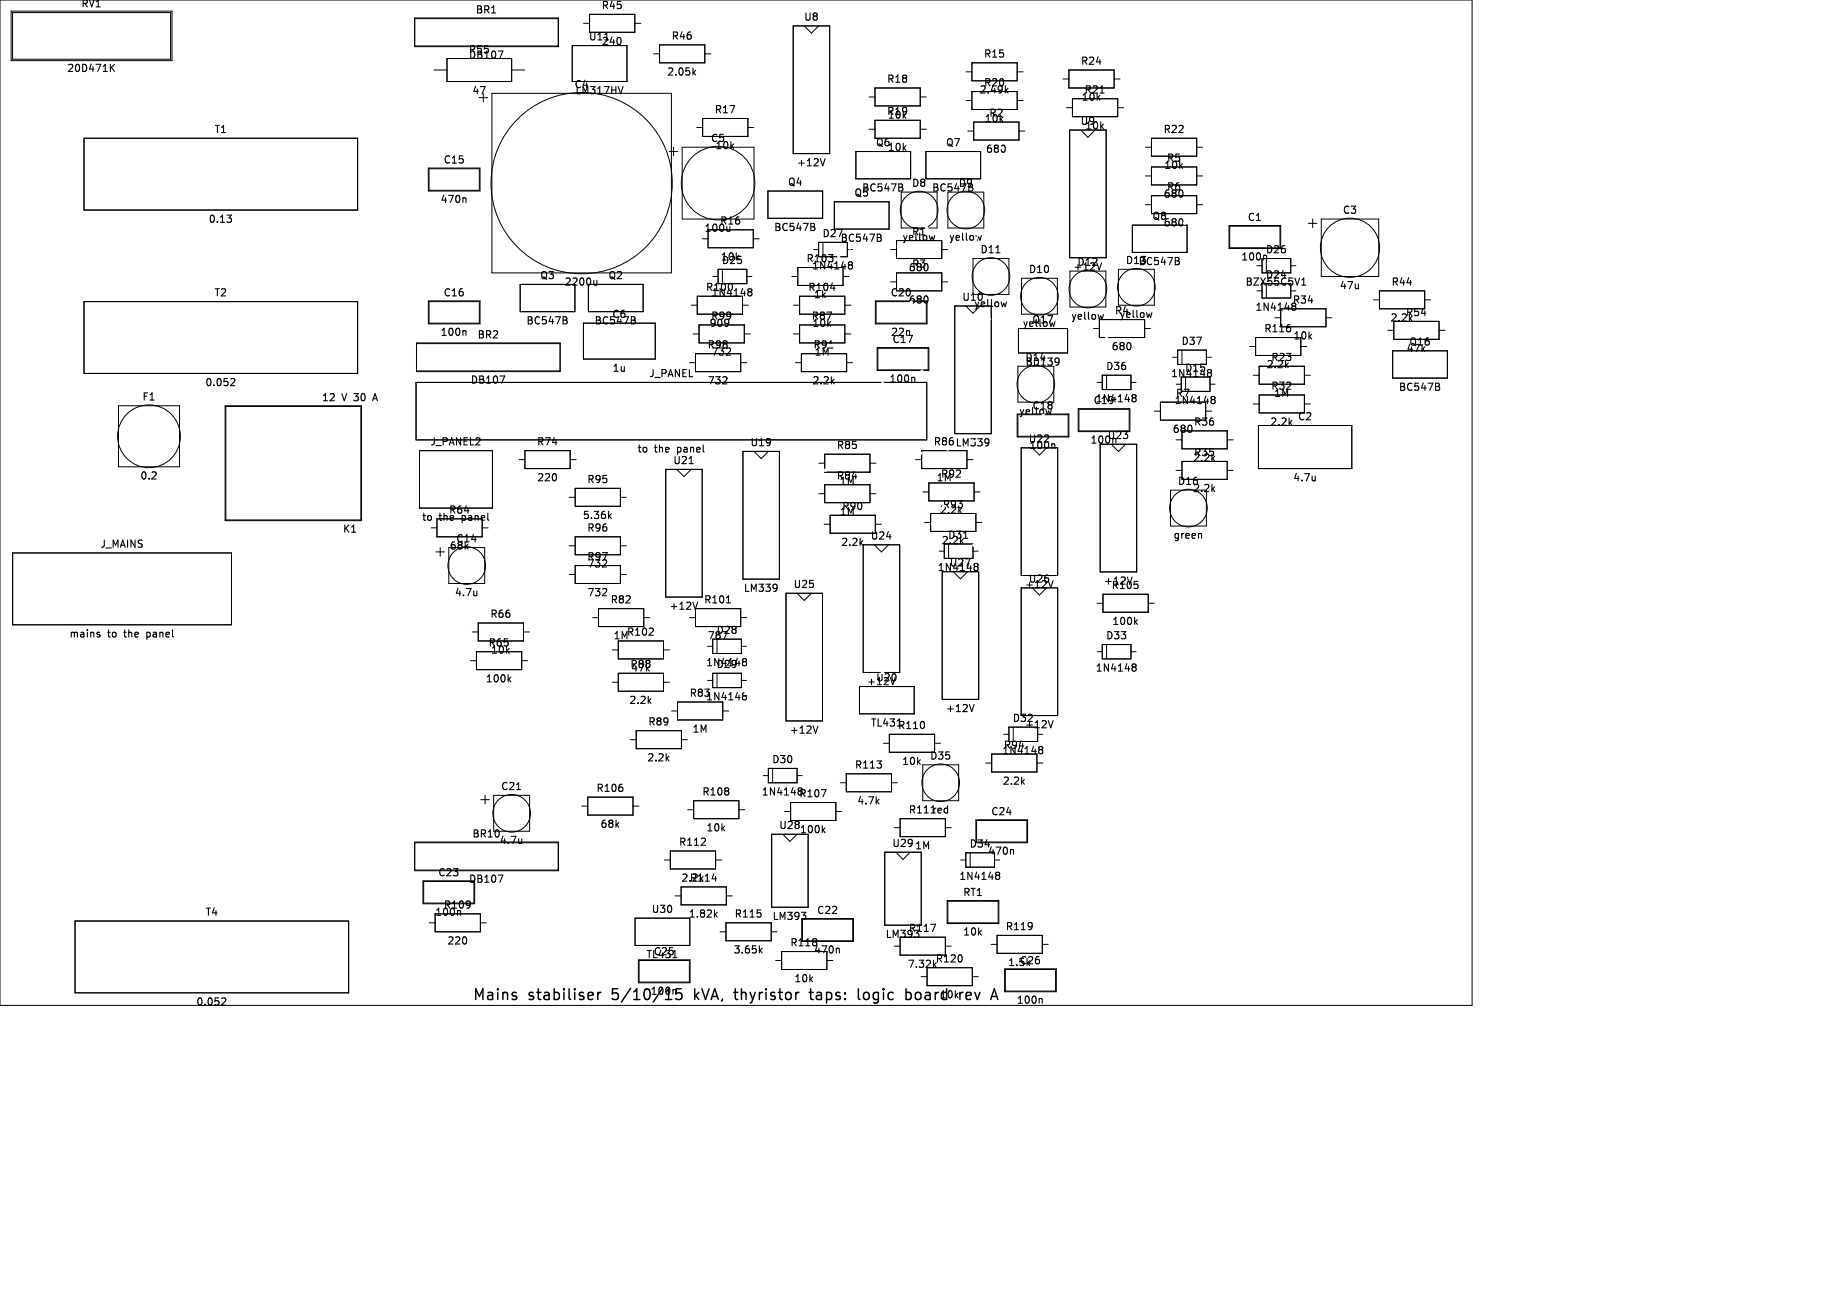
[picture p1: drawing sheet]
<svg xmlns="http://www.w3.org/2000/svg" width="420mm" height="297mm" viewBox="0 0 420 297" stroke-linecap="round" stroke-linejoin="round" font-family="sans-serif">
<defs><g id="words">
<g font-size="3.4">
<text x="107.7" y="228.6">Mains</text>
<text x="120.5" y="228.6">stabiliser</text>
<text x="139.9" y="228.6">5/10/15</text>
<text x="159.1" y="228.6">kVA,</text>
<text x="168.9" y="228.6">thyristor</text>
<text x="186.6" y="228.6">taps:</text>
<text x="197.9" y="228.6">logic</text>
<text x="209.3" y="228.6">board</text>
<text x="222.1" y="228.6">rev</text>
<text x="230" y="228.6">A</text>
</g>
<g font-size="2.3">
<text x="18.4" y="2">RV1</text>
<text x="108.4" y="3.4">BR1</text>
<text x="137.1" y="2.4">R45</text>
<text x="183.3" y="5.1">U8</text>
<text x="134.2" y="9.5">U11</text>
<text x="137.1" y="10.6">240</text>
<text x="153" y="9.4">R46</text>
<text x="15.1" y="16.8">20D471K</text>
<text x="106.8" y="12.5">R55</text>
<text x="106.8" y="13.7">DB107</text>
<text x="152" y="17.6">2.05k</text>
<text x="224.3" y="13.5">R15</text>
<text x="246.4" y="15.1">R24</text>
<text x="107.6" y="21.8">47</text>
<text x="130.9" y="20.4">C4</text>
<text x="131.1" y="21.8">LM317HV</text>
<text x="202.2" y="19.2">R18</text>
<text x="223.3" y="21.7">2.49k</text>
<text x="224.3" y="20">R20</text>
<text x="246.6" y="23.3">10k</text>
<text x="247.2" y="21.7">R21</text>
<text x="162.9" y="26.2">R17</text>
<text x="202.2" y="26.6">R19</text>
<text x="202.3" y="27.4">10k</text>
<text x="225.5" y="27">R2</text>
<text x="246.3" y="28.8">U9</text>
<text x="247.4" y="29.9">10k</text>
<text x="48.8" y="30.7">T1</text>
<text x="162" y="32.7">C5</text>
<text x="163" y="34.4">10k</text>
<text x="199.7" y="33.7">Q6</text>
<text x="202.3" y="34.8">10k</text>
<text x="215.6" y="33.7">Q7</text>
<text x="265.3" y="30.7">R22</text>
<text x="101" y="37.6">C15</text>
<text x="181.6" y="38.3">+12V</text>
<text x="265.4" y="38.9">10k</text>
<text x="266" y="37.2">R5</text>
<text x="100.3" y="46.6">470n</text>
<text x="179.6" y="42.7">Q4</text>
<text x="194.7" y="45.2">Q5</text>
<text x="196.5" y="44">BC547B</text>
<text x="207.9" y="43">D8</text>
<text x="212.5" y="44">BC547B</text>
<text x="218.5" y="43">D9</text>
<text x="265.3" y="45.4">680</text>
<text x="266" y="43.8">R6</text>
<text x="47.4" y="51.2">0.13</text>
<text x="160.5" y="53.2">100u</text>
<text x="164.1" y="51.6">R16</text>
<text x="176.4" y="53">BC547B</text>
<text x="262.7" y="50.5">Q8</text>
<text x="265.3" y="52">680</text>
<text x="284.5" y="50.7">C1</text>
<text x="306.2" y="49.1">C3</text>
<text x="164.3" y="59.8">10k</text>
<text x="187.4" y="54.4">D27</text>
<text x="191.6" y="55.5">BC547B</text>
<text x="205.7" y="55.2">yellow</text>
<text x="207.9" y="54">R1</text>
<text x="283" y="59.8">100n</text>
<text x="288.6" y="58.1">D26</text>
<text x="123.1" y="64">Q3</text>
<text x="128.6" y="65.5">2200u</text>
<text x="138.6" y="64">Q2</text>
<text x="164.5" y="60.6">D25</text>
<text x="183.8" y="60.2">R103</text>
<text x="185.1" y="61.8">1N4148</text>
<text x="207.1" y="62.2">680</text>
<text x="207.9" y="61.4">R3</text>
<text x="234.5" y="62.6">D10</text>
<text x="245.6" y="61">D12</text>
<text x="256.7" y="60.6">D13</text>
<text x="259.6" y="60.8">BC547B</text>
<text x="284" y="65.5">BZX55C5V1</text>
<text x="288.6" y="63.8">D24</text>
<text x="317.3" y="65.5">R44</text>
<text x="48.8" y="67.9">T2</text>
<text x="101" y="67.9">C16</text>
<text x="160.9" y="66.7">R100</text>
<text x="162.1" y="67.9">1N4148</text>
<text x="184.2" y="66.7">R104</text>
<text x="185.5" y="68.4">1k</text>
<text x="203" y="67.9">C20</text>
<text x="219.4" y="68.9">U10</text>
<text x="222.1" y="70.4">yellow</text>
<text x="286.2" y="71.2">1N4148</text>
<text x="294.7" y="69.6">R34</text>
<text x="305.5" y="66.3">47u</text>
<text x="100.3" y="77">100n</text>
<text x="108.8" y="77.5">BR2</text>
<text x="119.9" y="74.3">BC547B</text>
<text x="135.5" y="74.3">BC547B</text>
<text x="139.5" y="72.9">C6</text>
<text x="161.7" y="74.9">909</text>
<text x="162.1" y="73.3">R99</text>
<text x="185" y="73.3">R87</text>
<text x="185.1" y="74.9">10k</text>
<text x="203.1" y="77">22n</text>
<text x="233.1" y="74.9">yellow</text>
<text x="235.3" y="74.1">Q17</text>
<text x="244.2" y="73.3">yellow</text>
<text x="254.2" y="72">R4</text>
<text x="255.3" y="72.9">yellow</text>
<text x="288.2" y="76.1">R116</text>
<text x="294.9" y="77.8">10k</text>
<text x="317" y="73.7">2.2k</text>
<text x="320.5" y="72.4">R54</text>
<text x="161.2" y="79.8">R98</text>
<text x="162.1" y="81.5">732</text>
<text x="185.7" y="81.5">1M</text>
<text x="203.4" y="78.6">C17</text>
<text x="233.7" y="82.7">D14</text>
<text x="233.8" y="83.8">BD139</text>
<text x="253.4" y="80.2">680</text>
<text x="269.4" y="79">D37</text>
<text x="289.8" y="82.7">R23</text>
<text x="320.7" y="80.6">47k</text>
<text x="321.3" y="79.2">Q16</text>
<text x="46.7" y="88.4">0.052</text>
<text x="107.2" y="87.8">DB107</text>
<text x="139.6" y="85.1">1u</text>
<text x="147.9" y="86.4">J_PANEL</text>
<text x="161.3" y="88">732</text>
<text x="185.2" y="88">2.2k</text>
<text x="202.7" y="87.6">100n</text>
<text x="252.2" y="84.7">D36</text>
<text x="267" y="86.4">1N4148</text>
<text x="270.2" y="85.1">D15</text>
<text x="288.8" y="84.3">2.2k</text>
<text x="289.8" y="89.2">R32</text>
<text x="318.9" y="89.5">BC547B</text>
<text x="32.3" y="91.7">F1</text>
<text x="73.3" y="91.9">12</text>
<text x="78" y="91.9">V 30</text>
<text x="85.9" y="91.9">A</text>
<text x="235.4" y="93.7">C18</text>
<text x="249.3" y="92.5">C19</text>
<text x="249.8" y="92.1">1N4148</text>
<text x="267.8" y="92.5">1N4148</text>
<text x="268.1" y="90.9">R7</text>
<text x="290.5" y="90.9">1M</text>
<text x="98" y="101.9">J_PANEL2</text>
<text x="122.3" y="101.9">R74</text>
<text x="234.5" y="101.3">U22</text>
<text x="248.6" y="101.5">100n</text>
<text x="252.5" y="100.5">U23</text>
<text x="267.3" y="99.1">680</text>
<text x="272.2" y="97.4">R36</text>
<text x="289.6" y="97.4">2.2k</text>
<text x="295.9" y="96.2">C2</text>
<text x="145.2" y="103.6">to</text>
<text x="149.3" y="103.6">the</text>
<text x="153.4" y="106.2">U21</text>
<text x="154.8" y="103.6">panel</text>
<text x="171" y="102.1">U19</text>
<text x="190.7" y="102.8">R85</text>
<text x="234.7" y="102.8">100n</text>
<text x="272.2" y="104.4">R35</text>
<text x="31.8" y="109.7">0.2</text>
<text x="122.4" y="110.1">220</text>
<text x="133.8" y="110.5">R95</text>
<text x="190.7" y="109.7">R84</text>
<text x="191.4" y="110.9">1M</text>
<text x="213.5" y="110.1">1M</text>
<text x="214.5" y="109.3">R92</text>
<text x="268.5" y="110.9">D16</text>
<text x="272" y="112.6">2.2k</text>
<text x="294.8" y="110.1">4.7u</text>
<text x="96.1" y="119.1">to</text>
<text x="100.2" y="119.1">the</text>
<text x="102.3" y="117.5">R64</text>
<text x="105.7" y="119.1">panel</text>
<text x="132.8" y="118.7">5.36k</text>
<text x="191.4" y="117.9">1M</text>
<text x="192" y="116.7">R90</text>
<text x="22.7" y="125.3">J_MAINS</text>
<text x="78.1" y="121.8">K1</text>
<text x="102.4" y="125.7">68k</text>
<text x="103.9" y="124.1">C14</text>
<text x="133.8" y="121.6">R96</text>
<text x="198.5" y="123.4">U24</text>
<text x="214.7" y="124.5">2.2k</text>
<text x="216.1" y="123.2">D31</text>
<text x="267.5" y="123.2">green</text>
<text x="133.8" y="128.1">R97</text>
<text x="133.8" y="129.8">732</text>
<text x="213.7" y="130.6">1N4148</text>
<text x="216.5" y="129.6">U27</text>
<text x="103.6" y="136.3">4.7u</text>
<text x="133.8" y="136.3">732</text>
<text x="139.1" y="138">R82</text>
<text x="160.5" y="138">R101</text>
<text x="169.5" y="135.3">LM339</text>
<text x="180.9" y="134.5">U25</text>
<text x="234.5" y="133.2">U26</text>
<text x="251.7" y="133.7">+12V</text>
<text x="253.4" y="134.7">R105</text>
<text x="111.7" y="141.3">R66</text>
<text x="152.6" y="139.4">+12V</text>
<text x="253.6" y="142.9">100k</text>
<text x="15.7" y="145.8">mains</text>
<text x="24.6" y="145.8">to</text>
<text x="28.7" y="145.8">the</text>
<text x="34.1" y="145.8">panel</text>
<text x="111.3" y="147.8">R65</text>
<text x="111.8" y="149.4">10k</text>
<text x="139.8" y="146.2">1M</text>
<text x="142.8" y="145.3">R102</text>
<text x="161.3" y="146.2">787</text>
<text x="163.3" y="144.9">D28</text>
<text x="252.2" y="146.2">D33</text>
<text x="110.6" y="156">100k</text>
<text x="143.6" y="152.7">R88</text>
<text x="143.8" y="153.5">47k</text>
<text x="160.9" y="152.3">1N4148</text>
<text x="163.3" y="152.7">D29</text>
<text x="199.7" y="155.8">U20</text>
<text x="249.8" y="153.5">1N4148</text>
<text x="143.4" y="160.9">2.2k</text>
<text x="157.1" y="159.3">R83</text>
<text x="160.9" y="160.1">1N4148</text>
<text x="147.7" y="165.8">R89</text>
<text x="157.8" y="167.5">1M</text>
<text x="180" y="167.7">+12V</text>
<text x="198.5" y="166.1">TL431</text>
<text x="204.7" y="166.6">R110</text>
<text x="215.6" y="162.8">+12V</text>
<text x="230.9" y="165">D32</text>
<text x="233.6" y="166.5">+12V</text>
<text x="212" y="173.6">D35</text>
<text x="228.5" y="172.4">1N4148</text>
<text x="228.8" y="171.1">R94</text>
<text x="147.5" y="174">2.2k</text>
<text x="176" y="174.4">D30</text>
<text x="194.9" y="175.7">R113</text>
<text x="205.6" y="174.8">10k</text>
<text x="228.6" y="179.3">2.2k</text>
<text x="114.1" y="180.6">C21</text>
<text x="135.9" y="181">R106</text>
<text x="160" y="181.8">R108</text>
<text x="173.6" y="181.8">1N4148 R107</text>
<text x="195.4" y="183.8">4.7k</text>
<text x="207.1" y="185.9">R111red</text>
<text x="107.6" y="191.4">BR10</text>
<text x="136.8" y="189.2">68k</text>
<text x="161" y="190">10k</text>
<text x="177.6" y="189.4">U28</text>
<text x="182.3" y="190.4">100k</text>
<text x="225.9" y="186.3">C24</text>
<text x="113.8" y="192.9">4.7u</text>
<text x="154.7" y="193.3">R112</text>
<text x="203.4" y="193.5">U29</text>
<text x="208.6" y="194.1">1M</text>
<text x="221" y="193.7">D34</text>
<text x="225.2" y="195.3">470n</text>
<text x="99.8" y="200.2">C23</text>
<text x="106.8" y="201.7">DB107</text>
<text x="155.3" y="201.5">2.2k</text>
<text x="157.2" y="201.5">R114</text>
<text x="218.6" y="201">1N4148</text>
<text x="46.7" y="209.2">T4</text>
<text x="99.1" y="209.2">100n</text>
<text x="101.1" y="207.6">R109</text>
<text x="148.5" y="208.6">U30</text>
<text x="156.9" y="209.6">1.82k</text>
<text x="167.4" y="209.6">R115</text>
<text x="186.2" y="208.8">C22</text>
<text x="219.5" y="204.7">RT1</text>
<text x="101.9" y="215.8">220</text>
<text x="176.1" y="210.2">LM393</text>
<text x="201.9" y="214.3">LM393</text>
<text x="207.1" y="212.9">R117</text>
<text x="219.5" y="213.7">10k</text>
<text x="229.3" y="212.5">R119</text>
<text x="147.3" y="218.9">TL431</text>
<text x="148.9" y="218.2">C25</text>
<text x="167.2" y="217.8">3.65k</text>
<text x="180.1" y="216.2">R118</text>
<text x="185.5" y="217.8">470n</text>
<text x="206.9" y="221.1">7.32k</text>
<text x="213.3" y="219.9">R120</text>
<text x="229.8" y="220.7">1.5k</text>
<text x="232.5" y="220.3">C26</text>
<text x="148.2" y="227.3">100n</text>
<text x="181" y="224.4">10k</text>
<text x="44.6" y="229.7">0.052</text>
<text x="214.2" y="228.1">10k</text>
<text x="231.8" y="229.3">100n</text>
</g>
<g font-size="2.3" fill="#fff">
<text x="224.8" y="35.2">680</text>
<text x="216.3" y="55.2">yellow</text>
<text x="223.5" y="58.1">D11</text>
<text x="207.1" y="69.6">680</text>
<text x="185.4" y="79.8">R91</text>
<text x="232.3" y="95">yellow</text>
<text x="212.8" y="101.9">R86 LM339</text>
<text x="214.9" y="116.3">R93</text>
<text x="191.7" y="124.9">2.2k</text>
</g>
</g></defs>
<g fill="none" stroke="#000" stroke-width=".25">
<path d="M25.4 15.4l.7 .9M26.1 14.7l-.9 .9M113.6 11.6h1.1l-.7 1.7M141.6 8.8v1.1M142.1 19.7l-.5 1.7M158.2 16.5l.5 .6M158.7 16l-.6 .7M188.2 36.2l-.5 1.6M229.2 33.4v1M229.5 20.6l.5 .6M230 20.1l-.7 .7M251 21.2h.9"/>
<path d="M51.8 49.1h1l-.6 .6M52.5 49.7l.3 .3v.4l-.3 .3M105.8 45.1l.5 .2v.9M166.5 51.7v1.1M166.5 52.6l-.5 .2M185.5 51l.3 .3-.3 .4 .4 .3-.1 .4-.2 .2M189 58.1h1l-.5 .6M189.9 58.9l.1 .5M193.7 59.8l.5-.1 .2 .2 .1 .2-.3 .3M200.7 53.4l.3 .3-.3 .5 .4 .3-.1 .4-.2 .2M205.6 41.9l.3 .4-.3 .4 .4 .3-.1 .4-.2 .2M213.2 53.7l-.3 1.1-.3-.8"/>
<path d="M223.9 53.7l-.3 1.1-.3-.8M227.2 57.7h.9M250.2 59.9l.6 1.7 .5-1.7M268.7 58.7l.3 .3-.3 .5 .4 .3-.1 .4-.3 .2M269.8 43.6v1.1M269.8 50.2v1M289 58.5v.8M105.8 75.4l.5 .3v.8M129 72.3l.3 .3-.3 .4 .4 .3-.1 .4-.2 .2M136.2 64v1M136.2 64.9l-.3 .1h-.4M144.6 72.3l.3 .3-.3 .4 .4 .3-.1 .4-.3 .2"/>
<path d="M166.5 79.5l.2 .2-.1 .4-.9 .9h1M167 64.9l.1 .7M170.8 66.5l.1 .1M170.8 65.9h.4l.3 .1v.3l-.3 .3M170.9 66.6h.3M170.9 66.6h-.1M171.2 66.6l.3 .3v.4l-.3 .2-.4-.1M189.1 79.4h.9M189.5 65.7h1M193.7 60.3l.2 .1M193.9 60.4h.3M193.9 60.4l-.2 .1"/>
<path d="M194.2 60.4l.3 .3-.1 .5-.2 .2-.5-.1M211.6 60.4v1.1M211.6 67.8v1M229.6 68.9l-.3 1.1-.3-.8M240.7 73.4l-.3 1.1-.3-.8M251.7 71.7l-.3 1.1-.3-.8M257.9 78.5v1M262.8 71.3l-.3 1.1-.3-.8M294.4 74.8v.6M295.6 70.2l-.1 .5h-.6M297 65h.9M297 63.9l.4-.5v1.6"/>
<path d="M52.9 86.3l.5 .1 .2 .4-1 1.2h1M85.6 89.8l-.6 1.6M114 85.8h1.1l-.7 1.6M165.7 86l.1 .2v.4l-1 1h1M189.8 86.9l.5 .7M190.3 86.5l-.6 .6M208.2 86.1l.5 .2v.9M241.3 81.7l.2 .1a1.38 1.38 0 0 1-.1 1.4M241.6 82.4l-.3 .3M258.4 90.1l.5-.1 .2 .2 .1 .2-.3 .3M258.4 90.7h.2M258.6 90.7h.3"/>
<path d="M258.6 90.7l-.2 .1M258.9 90.7l.3 .3-.1 .5-.2 .2-.5-.1M271.9 98l-.1 .3M275.6 84.9l.2 .1M275.6 84.4l.5-.1 .2 .1 .1 .3-.3 .3M275.8 85h.3M275.8 85l-.2 .1M276.1 85l.3 .3-.1 .5-.2 .1h-.5M276.4 91.1h.2M276.4 90.5l.5-.1 .2 .2 .1 .2-.3 .3M276.6 91.1h.3M276.6 91.1l-.2 .1"/>
<path d="M276.9 91.1l.3 .3-.1 .5-.2 .2-.5-.1M293.4 83.3l.5 .6M294.2 96.4l.5 .6M294.7 95.9l-.6 .6M328 87.4l.4 .3-.4 .5 .4 .3v.4l-.3 .1M126.9 108.4v1M139 117.7l.5 .6M139.5 117.2l-.7 .6M157.2 105.8h.9M225.4 100.2h.1a1.38 1.38 0 0 1-.1 1.4M225.6 100.8l-.2 .2M240.2 101.2l.4 .3v.8"/>
<path d="M276.6 111.5l.5 .6M277.1 111l-.6 .7M300 108.6v1.1M300 109.5l-.2 .2M108.8 134.8v1.1M108.8 135.7l-.3 .2M138.3 134.3l.1 .3-.1 .4-.9 .9h1M138.3 128.4l-.9 .9h1M159.2 137.4l-.6 1.6M165.7 137.5h1M177.1 133.3l.1 .1a1.38 1.38 0 0 1-.2 1.3M177.3 134l-.2 .2"/>
<path d="M196.4 123.8l.4 .6M196.8 123.3l-.6 .7M219.8 122.8h1M222.4 129.1l.1 .1M222.4 128.6l.4-.1 .3 .2v.2l-.3 .3M222.5 129.2h.3M222.5 129.2l-.1 .1M222.8 129.2l.3 .3v.5l-.3 .2-.4-.1M239.2 132.4l.5 1.7 .5-1.7M258.3 131.6l-.6 1.7M259.6 133.4v.7M273.9 121.7l.2 .2v.9"/>
<path d="M22.3 144.8h.4l.1 .3-.2 .2h-.3M22.3 144.2l.4 .1M116.1 154.9l.4 .7M116.5 154.5l-.6 .6M148 159.8l.5 .7M148 144.9h1.1M148.5 159.4l-.6 .6M149 143.4v.6M169.5 150.9h.2M169.5 150.3l.5-.1 .2 .2 .1 .2-.3 .3M169.5 158.1l.5-.1 .2 .2 .1 .2-.3 .3M169.5 158.6l.2 .1"/>
<path d="M169.7 150.9h.3M169.7 150.9l-.2 .1M169.7 158.7h.3M169.7 158.7l-.2 .1M170 150.9l.3 .3-.1 .5-.2 .2-.5-.1M170 158.7l.3 .3-.1 .5-.2 .1h-.5M198.2 155.6h1.2M198.8 154.9v1.3M258.4 152.1l.2 .1M258.4 151.5h.5l.2 .1 .1 .2-.3 .4M258.6 152.2h.3M258.6 152.2h-.2"/>
<path d="M258.9 152.2l.3 .3-.1 .4-.2 .2-.5-.1M259 141.8l.5 .6M259.5 141.4l-.6 .6M142 179.7v.7M152.1 172.9l.5 .7M152.6 172.5l-.6 .6M166.2 179.9v.4M186.6 165.6l-.5 1.6M200.1 173.6h1l-.6 .6M201 174.4v.7M210.8 164.9v1M222.2 160.7l-.5 1.6"/>
<path d="M233.2 178.3l.5 .6M233.7 177.8l-.6 .6M237.1 170.9l.2 .1M237.1 170.4l.5-.1 .2 .2 .1 .2-.3 .3M237.3 171h.3M237.3 171l-.2 .1M237.6 171l.3 .3-.1 .5-.2 .1h-.5M240.2 164.4l-.5 1.6M113.6 199.6h1.1l-.7 1.7M117.9 180.1h.9M119 191.3v1.1M119 192.3l-.2 .1"/>
<path d="M159.9 192.8h1M160.9 191.3v.6M166.2 180.6v.6M187.4 180.1h1l-.7 1.7M187.7 189.3l.5 .7M188.2 188.9l-.6 .6M200.1 182.8l.4 .6M200.5 182.3l-.6 .6M227.3 199.6l.1 .1M227.3 199h.4l.3 .1 .1 .3-.4 .3M227.4 199.7h.3M227.4 199.7h-.1"/>
<path d="M227.7 199.7l.4 .3-.1 .4-.3 .2-.4-.1M230.7 193.8l.5 .2v.9M105.1 207.9v.9M106.4 214v1M107.2 205.7v1.1M107.3 206.2l-.1 .2M153.5 218.5h.9M162.5 200.5h1M163.2 208.6l.4 .6M163.6 208.1l-.6 .6M173.4 216.8l.5 .6M173.5 208.3v.7"/>
<path d="M173.9 216.3l-.7 .6M182.8 208.1h1l-.5 .6M183.7 208.9v.7M186.2 214.3v.4M186.2 215l.1 .4M191 216.3l.5 .2v.9M212.3 210.8h1.1l-.7 1.7M219.4 218.1v1M235.4 210.6v1.1M235.5 211.1l-.1 .2M50.8 227.6l.6 .1 .1 .4-1 1.2h1M153.8 225.7l.4 .3v.8"/>
<path d="M237.3 227.8l.5 .2v.9"/>
</g>
<g fill="none" stroke="#000" stroke-width=".23">
<path d="M0 0h335.8v229.3h-335.8zM2.5 2.5h36.7v11.3h-36.7zM2.9 2.9h36v10.6h-36zM94.6 4.3h32.8M94.6 4.1h32.8v6.5h-32.8zM94.6 10.5h32.8M99 16h3M102 13.4h14.7v5.2h-14.7zM116.7 16h3M130.5 10.4h12.5v8.2h-12.5zM133.1 5.3h1.4M134.5 3.3h10.3v4.1h-10.3z"/>
<path d="M144.8 5.3h1.4M149.1 12.3h1.4M150.5 10.2h10.3v4.1h-10.3zM160.8 12.3h1.3M181 5.9h8.3v29.1h-8.3zM183.5 5.9l1.6 1.7 1.7-1.7M220.4 16.4h1.3M221.7 14.3h10.3v4.1h-10.3zM232 16.4h1.4M242.5 18h1.3M243.8 16h10.4v4.1h-10.4zM254.2 18h1.3"/>
<path d="M19.2 31.5h62.4v16.4h-62.4zM97.7 38.3h11.8v5.3h-11.8zM97.9 38.5h11.4v4.9h-11.4zM109.3 22.3h1.9M110.2 21.3v2M112.2 21.3h41v41h-41zM152.7 34.6h1.9M153.7 33.6v1.9M155.6 33.6h16.4v16.4h-16.4zM158.9 29.1h1.4M160.3 27h10.3v4.1h-10.3zM170.6 29.1h1.4"/>
<path d="M195.3 34.6h12.4v6.2h-12.4zM198.3 22.1h1.3M198.3 29.5h1.3M199.6 27.4h10.3v4.1h-10.3zM199.6 20.1h10.3v4.1h-10.3zM209.9 22.1h1.4M209.9 29.5h1.4M211.2 34.6h12.5v6.2h-12.5zM220.4 22.9h1.3M220.8 29.9h1.3M221.7 20.9h10.3v4.1h-10.3zM222.1 27.8h10.4v4.1h-10.4z"/>
<path d="M232 22.9h1.4M232.5 29.9h1.3M243.3 24.6h1.4M244 29.7h8.3v29.1h-8.3zM244.7 22.5h10.3v4.1h-10.3zM246.5 29.7l1.7 1.6 1.6-1.6M255 24.6h1.3M261.3 33.6h1.4M262.7 31.5h10.3v4.1h-10.3zM262.7 38.1h10.3v4.1h-10.3zM273 33.6h1.4M160.2 54.5h1.3"/>
<path d="M161.5 52.4h10.3v4.1h-10.3zM171.8 54.5h1.4M175.2 43.6h12.5v6.2h-12.5zM185.6 56.9h1.2M186.8 55.3h6.5v3.3h-6.5zM187.7 55.3v3.3M190.3 46h12.5v6.3h-12.5zM193.3 56.9h1.2M203.2 56.9h1.3M204.5 54.9h10.3v4.1h-10.3zM205.6 43.8h8.2v8.2h-8.2zM214.8 56.9h1.4"/>
<path d="M216.2 43.8h8.2v8.2h-8.2zM222 59h8.2v8.2h-8.2zM258.3 51.4h12.5v6.2h-12.5zM261.3 40.1h1.4M261.3 46.7h1.4M262.7 44.6h10.3v4.1h-10.3zM273 40.1h1.4M273 46.7h1.4M280.4 51.4h11.8v5.3h-11.8zM280.5 51.6h11.5v4.9h-11.5zM287.9 59h6.6v3.3h-6.6zM288.9 59v3.3"/>
<path d="M298.5 50.9h1.9M299.5 50v1.9M301.4 50h13.1v13.1h-13.1zM19.2 68.8h62.4v16.4h-62.4zM95 78.4h32.8M95 78.2h32.8v6.6h-32.8zM97.7 68.6h11.8v5.3h-11.8zM97.9 68.8h11.4v4.9h-11.4zM118.7 64.9h12.5v6.2h-12.5zM133.1 73.7h16.4v8.2h-16.4zM134.2 64.9h12.5v6.2h-12.5zM157.7 69.6h1.4"/>
<path d="M158.1 76.2h1.4M159.1 67.6h10.3v4.1h-10.3zM159.5 74.1h10.3v4.1h-10.3zM162.7 63.1h1.1M163.8 61.4h6.6v3.3h-6.6zM164.8 61.4v3.3M169.4 69.6h1.3M169.8 76.2h1.4M170.4 63.1h1.1M180.6 63.1h1.4M181.1 69.6h1.3M181.1 76.2h1.3"/>
<path d="M182 61h10.3v4.1h-10.3zM182.4 74.1h10.3v4.1h-10.3zM182.4 67.6h10.3v4.1h-10.3zM192.3 63.1h1.4M192.7 69.6h1.4M192.7 76.2h1.4M199.7 68.6h11.8v5.3h-11.8zM199.9 68.8h11.4v4.9h-11.4zM200.1 79.3h11.8v5.2h-11.8zM200.3 79.5h11.4v4.9h-11.4zM203.2 64.3h1.3M204.5 62.3h10.3v4h-10.3z"/>
<path d="M214.8 64.3h1.4M217.8 69.8h8.3v29.1h-8.3zM220.3 69.8l1.7 1.6M232.3 74.9h11.2v5.6h-11.2zM233 63.5h8.2v8.2h-8.2zM244.1 61.8h8.2v8.2h-8.2zM249.4 74.9h1.4M250.8 72.9h10.3v4.1h-10.3zM255.1 61.4h8.2v8.2h-8.2zM261.1 74.9h1.4M268.7 79.9h6.5v3.2h-6.5zM269.6 79.9v3.2"/>
<path d="M285.1 79h1.3M286.4 77h10.4v4.1h-10.4zM286.7 66.3h1.2M286.7 60.6h1.2M287.9 64.7h6.6v3.3h-6.6zM288.9 64.7v3.3M290.8 72.5h1.4M292.2 70.4h10.3v4.1h-10.3zM294.5 66.3h1.1M294.5 60.6h1.1M296.8 79h1.3M302.5 72.5h1.4"/>
<path d="M313.3 68.4h1.4M314.7 66.3h10.3v4.1h-10.3zM316.6 75.4h1.4M318 73.3h10.3v4.1h-10.3zM325 68.4h1.4M328.3 75.4h1.4M27 92.6h14v13.9h-14zM51.4 92.6h31.1v26.2h-31.1zM51.5 92.7h30.8v25.9h-30.8zM94.9 87.2h116.5v13.1h-116.5zM95 84.6h32.8M157.3 82.7h1.4"/>
<path d="M158.7 80.7h10.3v4.1h-10.3zM169 82.7h1.3M181.5 82.7h1.3M182.8 80.7h10.3v4.1h-10.3zM193.1 82.7h1.4M232 94.4h11.8v5.3h-11.8zM232.2 83.5h8.2v8.2h-8.2zM232.2 94.6h11.5v4.9h-11.5zM246 93.2h11.8v5.3h-11.8zM246.1 93.4h11.5v4.9h-11.5zM250.3 87.2h1.2M251.5 85.6h6.5v3.3h-6.5z"/>
<path d="M252.4 85.6v3.3M258 87.2h1.2M263.4 93.8h1.3M264.7 91.7h10.4v4.1h-10.4zM267.5 81.5h1.2M268.3 87.6h1.2M269.5 86h6.5v3.3h-6.5zM269.6 98.3h10.4v4.1h-10.4zM270.5 86v3.3M275.1 93.8h1.3M275.2 81.5h1.2M276 87.6h1.2"/>
<path d="M285.9 85.6h1.4M285.9 92.1h1.4M287.1 97.1h21.3v9.8h-21.3zM287.3 83.5h10.3v4.1h-10.3zM287.3 90.1h10.3v4.1h-10.3zM297.6 85.6h1.3M297.6 92.1h1.3M317.7 80h12.5v6.3h-12.5zM95.7 102.8h16.6v13.1h-16.6zM99.7 118.4h10.3v4.1h-10.3zM118.4 104.8h1.4M119.8 102.8h10.3v4.1h-10.3z"/>
<path d="M129.9 113.4h1.3M130.1 104.8h1.3M131.2 111.4h10.3v4.1h-10.3zM141.5 113.4h1.4M151.9 107.1h8.3v29.1h-8.3zM154.4 107.1l1.6 1.6 1.7-1.6M169.5 103h8.3v29.1h-8.3zM172 103l1.6 1.6 1.7-1.6M186.8 112.6h1.3M186.8 105.7h1.3M188 119.6h1.4M188.1 110.6h10.4v4.1h-10.4z"/>
<path d="M188.1 103.6h10.4v4.1h-10.4zM189.4 117.5h10.3v4.1h-10.3zM198.5 112.6h1.3M198.5 105.7h1.3M199.7 119.6h1.4M208.9 104.8h1.4M210.3 102.8h10.3v4.1h-10.3zM210.5 112.2h1.4M210.9 119.2h1.4M211.9 110.2h10.3v4.1h-10.3zM212.3 117.1h10.3v4.1h-10.3zM220.6 104.8h1.3"/>
<path d="M222.2 112.2h1.4M222.6 119.2h1.4M233 102.2h8.3v29.1h-8.3zM235.5 102.2l1.6 1.6 1.7-1.6M251 101.3h8.3v29.2h-8.3zM253.5 101.3l1.6 1.7 1.7-1.7M267 111.8h8.2v8.2h-8.2zM268.3 100.3h1.3M268.3 107.3h1.3M269.6 105.3h10.4v4h-10.4zM280 100.3h1.3M280 107.3h1.3"/>
<path d="M2.9 126.1h49.9v16.4h-49.9zM98.3 120.4h1.4M99.4 125.9h2M100.4 124.9v2M102.4 124.9h8.2v8.2h-8.2zM110 120.4h1.4M129.9 124.5h1.3M129.9 131.1h1.3M131.2 122.5h10.3v4h-10.3zM131.2 129h10.3v4.1h-10.3zM136.5 138.8h10.4v4.1h-10.4zM141.5 124.5h1.4"/>
<path d="M141.5 131.1h1.4M158.7 138.8h10.3v4.1h-10.3zM179.3 135.3h8.3v29.2h-8.3zM181.8 135.3l1.7 1.7 1.6-1.7M196.9 124.3h8.3v29.1h-8.3zM199.4 124.3l1.7 1.6 1.6-1.6M214.3 125.7h1.1M214.9 130.4h8.4v29.1h-8.4zM215.4 124.1h6.6v3.3h-6.6zM216.4 124.1v3.3M217.5 130.4l1.6 1.7 1.6-1.7M222 125.7h1.1"/>
<path d="M233 134.1h8.3v29.1h-8.3zM235.5 134.1l1.6 1.6 1.7-1.6M250.3 137.6h1.3M251.6 135.6h10.3v4.1h-10.3zM261.9 137.6h1.4M107.3 150.7h1.4M107.7 144.2h1.4M108.7 148.7h10.3v4.1h-10.3zM109.1 142.1h10.3v4.1h-10.3zM119 150.7h1.4M119.4 144.2h1.4M135.2 140.9h1.3"/>
<path d="M139.7 155.6h1.3M139.7 148.3h1.3M141 146.2h10.4v4.1h-10.4zM141 153.6h10.4v4.1h-10.4zM146.9 140.9h1.3M151.4 155.6h1.3M151.4 148.3h1.3M157.3 140.9h1.4M161.4 147.4h1.2M161.4 155.2h1.2M162.6 153.6h6.5v3.3h-6.5zM162.6 145.8h6.5v3.3h-6.5z"/>
<path d="M163.6 145.8v3.3M163.6 153.6v3.3M169 140.9h1.3M169.1 147.4h1.2M169.1 155.2h1.2M196.1 156.6h12.5v6.2h-12.5zM250.3 148.7h1.2M251.5 147h6.5v3.3h-6.5zM252.4 147v3.3M258 148.7h1.2M143.8 168.7h1.3M145.1 166.7h10.4v4.1h-10.4z"/>
<path d="M153.2 162.2h1.4M154.6 160.1h10.3v4.1h-10.3zM155.5 168.7h1.3M164.9 162.2h1.3M174.1 176.9h1.2M175.3 175.3h6.5v3.3h-6.5zM176.3 175.3v3.3M181.8 176.9h1.2M191.7 178.6h1.4M193.1 176.5h10.3v4.1h-10.3zM201.5 169.6h1.4M202.9 167.5h10.3v4.1h-10.3z"/>
<path d="M203.4 178.6h1.3M210.5 174.5h8.2v8.2h-8.2zM213.2 169.6h1.4M224.9 174.1h1.3M226.2 172h10.4v4.1h-10.4zM229 167.5h1.2M230.2 165.9h6.5v3.2h-6.5zM231.1 165.9v3.2M236.6 174.1h1.3M236.7 167.5h1.2M94.6 192.1h32.8v6.5h-32.8zM94.6 192.2h32.8"/>
<path d="M94.6 198.5h32.8M109.7 182.4h1.9M110.7 181.4v2M112.6 181.4h8.2v8.2h-8.2zM132.7 183.9h1.4M134.1 181.8h10.3v4.1h-10.3zM144.4 183.9h1.4M151.6 196.2h1.3M152.9 194.1h10.3v4.1h-10.3zM156.9 184.7h1.3M158.2 182.7h10.4v4.1h-10.4zM163.2 196.2h1.4"/>
<path d="M168.6 184.7h1.3M176 190.3h8.4v16.7h-8.4zM178.6 190.3l1.6 1.6 1.6-1.6M179 185.1h1.4M180.4 183.1h10.3v4.1h-10.3zM190.7 185.1h1.3M201.8 194.4h8.4v16.6h-8.4zM204 188.8h1.3M204.4 194.4l1.6 1.6 1.6-1.6M205.3 186.8h10.4v4h-10.4zM215.7 188.8h1.3M219.2 196.2h1.1"/>
<path d="M220.3 194.5h6.6v3.3h-6.6zM221.3 194.5v3.3M222.6 187h11.8v5.2h-11.8zM222.8 187.2h11.5v4.9h-11.5zM226.9 196.2h1.2M17.1 210.1h62.4v16.4h-62.4zM96.5 200.9h11.8v5.3h-11.8zM96.7 201.1h11.4v4.9h-11.4zM97.9 210.5h1.4M99.3 208.5h10.3v4.1h-10.3zM109.6 210.5h1.4M144.9 209.4h12.5v6.3h-12.5z"/>
<path d="M145.6 218.9h11.8v5.3h-11.8zM145.8 219.1h11.5v4.9h-11.5zM154 204.4h1.4M155.4 202.3h10.3v4.1h-10.3zM164.3 212.6h1.3M165.6 210.5h10.3v4.1h-10.3zM165.7 204.4h1.4M175.9 212.6h1.4M177 219.1h1.3M178.3 217.1h10.3v4.1h-10.3zM182.9 209.5h11.8v5.3h-11.8zM183.1 209.7h11.4v4.9h-11.4z"/>
<path d="M188.6 219.1h1.4M204 215.8h1.3M205.3 213.8h10.4v4.1h-10.4zM215.7 215.8h1.3M216.1 205.4h11.8v5.3h-11.8zM216.2 205.6h11.5v4.9h-11.5zM226.1 215.4h1.4M227.5 213.4h10.3v4.1h-10.3zM237.8 215.4h1.3M210.1 222.8h1.4M211.5 220.7h10.3v4.1h-10.3zM221.8 222.8h1.4"/>
<path d="M229.2 221h11.8v5.2h-11.8zM229.3 221.2h11.5v4.9h-11.5z"/>
<circle cx="132.7" cy="41.8" r="20.7"/>
<circle cx="163.8" cy="41.8" r="8.4"/>
<circle cx="209.7" cy="47.9" r="4.3"/>
<circle cx="220.3" cy="47.9" r="4.3"/>
<circle cx="308" cy="56.5" r="6.7"/>
<circle cx="226.1" cy="63.1" r="4.3"/>
<circle cx="237.1" cy="67.6" r="4.3"/>
<circle cx="248.2" cy="65.9" r="4.3"/>
<circle cx="259.2" cy="65.5" r="4.3"/>
<circle cx="34" cy="99.5" r="7.2"/>
<circle cx="236.3" cy="87.6" r="4.3"/>
<circle cx="271.1" cy="115.9" r="4.3"/>
<circle cx="106.5" cy="129" r="4.3"/>
<circle cx="214.6" cy="178.6" r="4.3"/>
<circle cx="116.7" cy="185.5" r="4.3"/>
</g>
<g fill="none" stroke="#000" stroke-width=".33">
<path d="M135 226.4l.2 .1 .1 .5-1.1 .2M135.2 227.9l-.2 .1M136.4 226.4v1.6M137.1 226.4l-.5 .1-.2 .3M155.5 225.6h-1.2l-.1 1.1 .3-.2 .8 .1 .3 .4-.1 .8-.4 .2h-.6l-.3-.2M167.4 226.4h.9M182 226.4h.2M184.6 226.4h.9M184.9 225.6v2.1l.2 .2 .4 .1M195.8 225.6v2.1l.4 .3M206.7 226.5l.7-.1 .5 .4v.7l-.3 .4-.2 .1-.7-.1M206.7 225.6v2.4"/>
<path d="M219.7 226.4l-.5 .1-.2 .3M221.2 226.4h-.5l-.3 .3 .1 1.2 .7 .1M221.6 227l-1.2 .2M226 228l.8-2.4 .8 2.4"/>
</g>
<g fill="#fff" stroke="#fff" stroke-width=".23">
<circle cx="191.3" cy="133.8" r=".29"/>
<circle cx="190.6" cy="70.7" r=".29"/>
<circle cx="256.3" cy="77.5" r=".29"/>
<circle cx="223.1" cy="116.8" r=".29"/>
<circle cx="199.4" cy="116.8" r=".29"/>
<circle cx="157.2" cy="121.2" r=".29"/>
<circle cx="270.3" cy="50.9" r=".29"/>
<circle cx="222.5" cy="32.8" r=".29"/>
<circle cx="264.5" cy="89.8" r=".29"/>
<circle cx="175.6" cy="78.6" r=".29"/>
<circle cx="209.2" cy="164.4" r=".29"/>
<circle cx="170.2" cy="158.2" r=".29"/>
<circle cx="210" cy="103.4" r=".29"/>
<circle cx="199.6" cy="141.7" r=".29"/>
<circle cx="201.3" cy="153.3" r=".29"/>
<circle cx="210.8" cy="105" r=".29"/>
<circle cx="221.6" cy="95.1" r=".29"/>
<circle cx="200.4" cy="102.7" r=".29"/>
<circle cx="194.3" cy="74.2" r=".29"/>
<circle cx="22.1" cy="86" r=".29"/>
<circle cx="170.8" cy="125.9" r=".29"/>
<circle cx="165.6" cy="133.3" r=".29"/>
<circle cx="188.3" cy="107.3" r=".29"/>
<circle cx="210.3" cy="84.7" r=".29"/>
<circle cx="174.6" cy="83.4" r=".29"/>
<circle cx="220.3" cy="58" r=".29"/>
<circle cx="201.4" cy="87.5" r=".29"/>
<circle cx="225.7" cy="72.8" r=".29"/>
<circle cx="212.8" cy="119.5" r=".29"/>
<circle cx="252.5" cy="76.8" r=".29"/>
<circle cx="216.2" cy="140.8" r=".29"/>
<circle cx="216.1" cy="111.5" r=".29"/>
<circle cx="202.8" cy="109" r=".29"/>
<circle cx="191.3" cy="58.7" r=".29"/>
<circle cx="178" cy="58" r=".29"/>
<circle cx="199.7" cy="109.7" r=".29"/>
<circle cx="193.9" cy="56.5" r=".29"/>
<circle cx="234.2" cy="48.4" r=".29"/>
<circle cx="191.8" cy="106.8" r=".29"/>
<circle cx="132.5" cy="89.4" r=".29"/>
<circle cx="206" cy="124" r=".29"/>
<circle cx="202.2" cy="136.8" r=".29"/>
<circle cx="222.2" cy="124.3" r=".29"/>
<circle cx="221.6" cy="134.7" r=".29"/>
<circle cx="228.5" cy="36.2" r=".29"/>
<circle cx="211.4" cy="52" r=".29"/>
<circle cx="25.4" cy="39.7" r=".29"/>
<circle cx="37.9" cy="39.7" r=".29"/>
<circle cx="62.9" cy="39.7" r=".29"/>
<circle cx="75.3" cy="39.7" r=".29"/>
<circle cx="25.4" cy="77" r=".29"/>
<circle cx="37.9" cy="77" r=".29"/>
<circle cx="62.9" cy="77" r=".29"/>
<circle cx="75.3" cy="77" r=".29"/>
<circle cx="23.4" cy="218.3" r=".29"/>
<circle cx="35.8" cy="218.3" r=".29"/>
<circle cx="60.8" cy="218.3" r=".29"/>
<circle cx="73.3" cy="218.3" r=".29"/>
<circle cx="76.6" cy="115.5" r=".29"/>
<circle cx="76.6" cy="95.8" r=".29"/>
<circle cx="79.9" cy="105.7" r=".29"/>
<circle cx="56.6" cy="115.5" r=".29"/>
<circle cx="56.6" cy="95.8" r=".29"/>
<circle cx="124.5" cy="41.8" r=".29"/>
<circle cx="140.9" cy="41.8" r=".29"/>
<circle cx="99.1" cy="93.8" r=".29"/>
<circle cx="107.4" cy="93.8" r=".29"/>
<circle cx="115.7" cy="93.8" r=".29"/>
<circle cx="124" cy="93.8" r=".29"/>
<circle cx="132.4" cy="93.8" r=".29"/>
<circle cx="140.7" cy="93.8" r=".29"/>
<circle cx="149" cy="93.8" r=".29"/>
<circle cx="157.3" cy="93.8" r=".29"/>
<circle cx="165.7" cy="93.8" r=".29"/>
<circle cx="174" cy="93.8" r=".29"/>
<circle cx="182.3" cy="93.8" r=".29"/>
<circle cx="190.6" cy="93.8" r=".29"/>
<circle cx="198.9" cy="93.8" r=".29"/>
<circle cx="207.3" cy="93.8" r=".29"/>
<circle cx="9.1" cy="134.3" r=".29"/>
<circle cx="21.6" cy="134.3" r=".29"/>
<circle cx="34.1" cy="134.3" r=".29"/>
<circle cx="46.6" cy="134.3" r=".29"/>
<circle cx="167.4" cy="105.1" r=".29"/>
<circle cx="167.4" cy="109.2" r=".29"/>
<circle cx="167.4" cy="113.4" r=".29"/>
<circle cx="167.4" cy="117.5" r=".29"/>
<circle cx="167.4" cy="121.7" r=".29"/>
<circle cx="167.4" cy="125.9" r=".29"/>
<circle cx="167.4" cy="130" r=".29"/>
<circle cx="179.9" cy="130" r=".29"/>
<circle cx="179.9" cy="125.9" r=".29"/>
<circle cx="179.9" cy="121.7" r=".29"/>
<circle cx="179.9" cy="117.5" r=".29"/>
<circle cx="179.9" cy="113.4" r=".29"/>
<circle cx="179.9" cy="109.2" r=".29"/>
<circle cx="179.9" cy="105.1" r=".29"/>
<circle cx="215.7" cy="71.9" r=".29"/>
<circle cx="215.7" cy="76" r=".29"/>
<circle cx="215.7" cy="80.2" r=".29"/>
<circle cx="215.7" cy="84.4" r=".29"/>
<circle cx="215.7" cy="88.5" r=".29"/>
<circle cx="215.7" cy="92.7" r=".29"/>
<circle cx="215.7" cy="96.8" r=".29"/>
<circle cx="228.2" cy="96.8" r=".29"/>
<circle cx="228.2" cy="92.7" r=".29"/>
<circle cx="228.2" cy="88.5" r=".29"/>
<circle cx="228.2" cy="84.4" r=".29"/>
<circle cx="228.2" cy="80.2" r=".29"/>
<circle cx="228.2" cy="76" r=".29"/>
<circle cx="228.2" cy="71.9" r=".29"/>
<circle cx="194.8" cy="126.4" r=".29"/>
<circle cx="194.8" cy="130.5" r=".29"/>
<circle cx="194.8" cy="134.7" r=".29"/>
<circle cx="194.8" cy="138.8" r=".29"/>
<circle cx="194.8" cy="143" r=".29"/>
<circle cx="194.8" cy="147.2" r=".29"/>
<circle cx="194.8" cy="151.3" r=".29"/>
<circle cx="207.3" cy="151.3" r=".29"/>
<circle cx="207.3" cy="147.2" r=".29"/>
<circle cx="207.3" cy="143" r=".29"/>
<circle cx="207.3" cy="138.8" r=".29"/>
<circle cx="207.3" cy="134.7" r=".29"/>
<circle cx="207.3" cy="130.5" r=".29"/>
<circle cx="207.3" cy="126.4" r=".29"/>
<circle cx="149.8" cy="109.2" r=".29"/>
<circle cx="149.8" cy="113.3" r=".29"/>
<circle cx="149.8" cy="117.5" r=".29"/>
<circle cx="149.8" cy="121.6" r=".29"/>
<circle cx="149.8" cy="125.8" r=".29"/>
<circle cx="149.8" cy="130" r=".29"/>
<circle cx="149.8" cy="134.1" r=".29"/>
<circle cx="162.3" cy="134.1" r=".29"/>
<circle cx="162.3" cy="130" r=".29"/>
<circle cx="162.3" cy="125.8" r=".29"/>
<circle cx="162.3" cy="121.6" r=".29"/>
<circle cx="162.3" cy="117.5" r=".29"/>
<circle cx="162.3" cy="113.3" r=".29"/>
<circle cx="162.3" cy="109.2" r=".29"/>
<circle cx="177.2" cy="137.4" r=".29"/>
<circle cx="177.2" cy="141.6" r=".29"/>
<circle cx="177.2" cy="145.7" r=".29"/>
<circle cx="177.2" cy="149.9" r=".29"/>
<circle cx="177.2" cy="154.1" r=".29"/>
<circle cx="177.2" cy="158.2" r=".29"/>
<circle cx="177.2" cy="162.4" r=".29"/>
<circle cx="189.7" cy="162.4" r=".29"/>
<circle cx="189.7" cy="158.2" r=".29"/>
<circle cx="189.7" cy="154.1" r=".29"/>
<circle cx="189.7" cy="149.9" r=".29"/>
<circle cx="189.7" cy="145.7" r=".29"/>
<circle cx="189.7" cy="141.6" r=".29"/>
<circle cx="189.7" cy="137.4" r=".29"/>
<circle cx="212.9" cy="132.5" r=".29"/>
<circle cx="212.9" cy="136.7" r=".29"/>
<circle cx="212.9" cy="140.8" r=".29"/>
<circle cx="212.9" cy="145" r=".29"/>
<circle cx="212.9" cy="149.1" r=".29"/>
<circle cx="212.9" cy="153.3" r=".29"/>
<circle cx="212.9" cy="157.5" r=".29"/>
<circle cx="225.3" cy="157.5" r=".29"/>
<circle cx="225.3" cy="153.3" r=".29"/>
<circle cx="225.3" cy="149.1" r=".29"/>
<circle cx="225.3" cy="145" r=".29"/>
<circle cx="225.3" cy="140.8" r=".29"/>
<circle cx="225.3" cy="136.7" r=".29"/>
<circle cx="225.3" cy="132.5" r=".29"/>
<circle cx="230.9" cy="104.2" r=".29"/>
<circle cx="230.9" cy="108.4" r=".29"/>
<circle cx="230.9" cy="112.6" r=".29"/>
<circle cx="230.9" cy="116.7" r=".29"/>
<circle cx="230.9" cy="120.9" r=".29"/>
<circle cx="230.9" cy="125" r=".29"/>
<circle cx="230.9" cy="129.2" r=".29"/>
<circle cx="243.4" cy="129.2" r=".29"/>
<circle cx="243.4" cy="125" r=".29"/>
<circle cx="243.4" cy="120.9" r=".29"/>
<circle cx="243.4" cy="116.7" r=".29"/>
<circle cx="243.4" cy="112.6" r=".29"/>
<circle cx="243.4" cy="108.4" r=".29"/>
<circle cx="243.4" cy="104.2" r=".29"/>
<circle cx="248.9" cy="103.4" r=".29"/>
<circle cx="248.9" cy="107.6" r=".29"/>
<circle cx="248.9" cy="111.7" r=".29"/>
<circle cx="248.9" cy="115.9" r=".29"/>
<circle cx="248.9" cy="120.1" r=".29"/>
<circle cx="248.9" cy="124.2" r=".29"/>
<circle cx="248.9" cy="128.4" r=".29"/>
<circle cx="261.4" cy="128.4" r=".29"/>
<circle cx="261.4" cy="124.2" r=".29"/>
<circle cx="261.4" cy="120.1" r=".29"/>
<circle cx="261.4" cy="115.9" r=".29"/>
<circle cx="261.4" cy="111.7" r=".29"/>
<circle cx="261.4" cy="107.6" r=".29"/>
<circle cx="261.4" cy="103.4" r=".29"/>
<circle cx="230.9" cy="136.2" r=".29"/>
<circle cx="230.9" cy="140.3" r=".29"/>
<circle cx="230.9" cy="144.5" r=".29"/>
<circle cx="230.9" cy="148.7" r=".29"/>
<circle cx="230.9" cy="152.8" r=".29"/>
<circle cx="230.9" cy="157" r=".29"/>
<circle cx="230.9" cy="161.1" r=".29"/>
<circle cx="243.4" cy="161.1" r=".29"/>
<circle cx="243.4" cy="157" r=".29"/>
<circle cx="243.4" cy="152.8" r=".29"/>
<circle cx="243.4" cy="148.7" r=".29"/>
<circle cx="243.4" cy="144.5" r=".29"/>
<circle cx="243.4" cy="140.3" r=".29"/>
<circle cx="243.4" cy="136.2" r=".29"/>
<circle cx="241.9" cy="31.7" r=".29"/>
<circle cx="241.9" cy="35.9" r=".29"/>
<circle cx="241.9" cy="40.1" r=".29"/>
<circle cx="241.9" cy="44.2" r=".29"/>
<circle cx="241.9" cy="48.4" r=".29"/>
<circle cx="241.9" cy="52.6" r=".29"/>
<circle cx="241.9" cy="56.7" r=".29"/>
<circle cx="254.4" cy="56.7" r=".29"/>
<circle cx="254.4" cy="52.6" r=".29"/>
<circle cx="254.4" cy="48.4" r=".29"/>
<circle cx="254.4" cy="44.2" r=".29"/>
<circle cx="254.4" cy="40.1" r=".29"/>
<circle cx="254.4" cy="35.9" r=".29"/>
<circle cx="254.4" cy="31.7" r=".29"/>
<circle cx="178.9" cy="8" r=".29"/>
<circle cx="178.9" cy="12.2" r=".29"/>
<circle cx="178.9" cy="16.3" r=".29"/>
<circle cx="178.9" cy="20.5" r=".29"/>
<circle cx="178.9" cy="24.6" r=".29"/>
<circle cx="178.9" cy="28.8" r=".29"/>
<circle cx="178.9" cy="33" r=".29"/>
<circle cx="191.4" cy="33" r=".29"/>
<circle cx="191.4" cy="28.8" r=".29"/>
<circle cx="191.4" cy="24.6" r=".29"/>
<circle cx="191.4" cy="20.5" r=".29"/>
<circle cx="191.4" cy="16.3" r=".29"/>
<circle cx="191.4" cy="12.2" r=".29"/>
<circle cx="191.4" cy="8" r=".29"/>
<circle cx="12.7" cy="8.2" r=".29"/>
<circle cx="29.1" cy="8.2" r=".29"/>
<circle cx="159.7" cy="41.8" r=".29"/>
<circle cx="167.9" cy="41.8" r=".29"/>
<circle cx="174" cy="192.4" r=".29"/>
<circle cx="174" cy="196.5" r=".29"/>
<circle cx="174" cy="200.7" r=".29"/>
<circle cx="174" cy="204.9" r=".29"/>
<circle cx="186.4" cy="204.9" r=".29"/>
<circle cx="186.4" cy="200.7" r=".29"/>
<circle cx="186.4" cy="196.5" r=".29"/>
<circle cx="186.4" cy="192.4" r=".29"/>
<circle cx="199.8" cy="196.5" r=".29"/>
<circle cx="199.8" cy="200.6" r=".29"/>
<circle cx="199.8" cy="204.8" r=".29"/>
<circle cx="199.8" cy="209" r=".29"/>
<circle cx="212.2" cy="209" r=".29"/>
<circle cx="212.2" cy="204.8" r=".29"/>
<circle cx="212.2" cy="200.6" r=".29"/>
<circle cx="212.2" cy="196.5" r=".29"/>
<circle cx="98.5" cy="7.4" r=".29"/>
<circle cx="106.8" cy="7.4" r=".29"/>
<circle cx="115.1" cy="7.4" r=".29"/>
<circle cx="123.5" cy="7.4" r=".29"/>
<circle cx="98.9" cy="81.5" r=".29"/>
<circle cx="107.2" cy="81.5" r=".29"/>
<circle cx="115.6" cy="81.5" r=".29"/>
<circle cx="123.9" cy="81.5" r=".29"/>
<circle cx="98.5" cy="195.4" r=".29"/>
<circle cx="106.8" cy="195.4" r=".29"/>
<circle cx="115.1" cy="195.4" r=".29"/>
<circle cx="123.5" cy="195.4" r=".29"/>
<circle cx="99.9" cy="109.3" r=".29"/>
<circle cx="108.2" cy="109.3" r=".29"/>
<circle cx="289.5" cy="102" r=".29"/>
<circle cx="305.9" cy="102" r=".29"/>
<circle cx="29.8" cy="99.5" r=".29"/>
<circle cx="38.2" cy="99.5" r=".29"/>
<circle cx="305.1" cy="56.5" r=".29"/>
<circle cx="310.8" cy="56.5" r=".29"/>
<circle cx="96.9" cy="16" r=".29"/>
<circle cx="121.8" cy="16" r=".29"/>
<circle cx="135.2" cy="77.8" r=".29"/>
<circle cx="147.4" cy="77.8" r=".29"/>
<circle cx="132.6" cy="16" r=".29"/>
<circle cx="136.8" cy="16" r=".29"/>
<circle cx="140.9" cy="16" r=".29"/>
<circle cx="131.3" cy="5.3" r=".29"/>
<circle cx="148" cy="5.3" r=".29"/>
<circle cx="147.3" cy="12.3" r=".29"/>
<circle cx="163.9" cy="12.3" r=".29"/>
<circle cx="116.6" cy="104.8" r=".29"/>
<circle cx="133.2" cy="104.8" r=".29"/>
<circle cx="96.5" cy="120.4" r=".29"/>
<circle cx="113.2" cy="120.4" r=".29"/>
<circle cx="105.9" cy="144.2" r=".29"/>
<circle cx="122.6" cy="144.2" r=".29"/>
<circle cx="105.5" cy="150.7" r=".29"/>
<circle cx="122.2" cy="150.7" r=".29"/>
<circle cx="223.1" cy="174.1" r=".29"/>
<circle cx="239.7" cy="174.1" r=".29"/>
<circle cx="128.1" cy="113.4" r=".29"/>
<circle cx="144.7" cy="113.4" r=".29"/>
<circle cx="128.1" cy="124.5" r=".29"/>
<circle cx="144.7" cy="124.5" r=".29"/>
<circle cx="128.1" cy="131.1" r=".29"/>
<circle cx="144.7" cy="131.1" r=".29"/>
<circle cx="155.5" cy="82.7" r=".29"/>
<circle cx="172.1" cy="82.7" r=".29"/>
<circle cx="156.3" cy="76.2" r=".29"/>
<circle cx="173" cy="76.2" r=".29"/>
<circle cx="155.9" cy="69.6" r=".29"/>
<circle cx="172.5" cy="69.6" r=".29"/>
<circle cx="155.5" cy="140.9" r=".29"/>
<circle cx="172.1" cy="140.9" r=".29"/>
<circle cx="133.4" cy="140.9" r=".29"/>
<circle cx="150" cy="140.9" r=".29"/>
<circle cx="137.9" cy="155.6" r=".29"/>
<circle cx="154.5" cy="155.6" r=".29"/>
<circle cx="151.4" cy="162.2" r=".29"/>
<circle cx="168" cy="162.2" r=".29"/>
<circle cx="142" cy="168.7" r=".29"/>
<circle cx="158.6" cy="168.7" r=".29"/>
<circle cx="185" cy="112.6" r=".29"/>
<circle cx="201.6" cy="112.6" r=".29"/>
<circle cx="186.2" cy="119.6" r=".29"/>
<circle cx="202.9" cy="119.6" r=".29"/>
<circle cx="185" cy="105.7" r=".29"/>
<circle cx="201.6" cy="105.7" r=".29"/>
<circle cx="179.7" cy="82.7" r=".29"/>
<circle cx="196.3" cy="82.7" r=".29"/>
<circle cx="207.1" cy="104.8" r=".29"/>
<circle cx="223.7" cy="104.8" r=".29"/>
<circle cx="208.7" cy="112.2" r=".29"/>
<circle cx="225.4" cy="112.2" r=".29"/>
<circle cx="179.2" cy="76.2" r=".29"/>
<circle cx="195.9" cy="76.2" r=".29"/>
<circle cx="209.1" cy="119.2" r=".29"/>
<circle cx="225.8" cy="119.2" r=".29"/>
<circle cx="137.9" cy="148.3" r=".29"/>
<circle cx="154.5" cy="148.3" r=".29"/>
<circle cx="179.2" cy="69.6" r=".29"/>
<circle cx="195.9" cy="69.6" r=".29"/>
<circle cx="178.8" cy="63.1" r=".29"/>
<circle cx="195.5" cy="63.1" r=".29"/>
<circle cx="248.5" cy="137.6" r=".29"/>
<circle cx="265.1" cy="137.6" r=".29"/>
<circle cx="158.4" cy="54.5" r=".29"/>
<circle cx="175" cy="54.5" r=".29"/>
<circle cx="201.4" cy="56.9" r=".29"/>
<circle cx="218" cy="56.9" r=".29"/>
<circle cx="157.1" cy="29.1" r=".29"/>
<circle cx="173.8" cy="29.1" r=".29"/>
<circle cx="219" cy="29.9" r=".29"/>
<circle cx="235.6" cy="29.9" r=".29"/>
<circle cx="196.5" cy="22.1" r=".29"/>
<circle cx="213.1" cy="22.1" r=".29"/>
<circle cx="201.4" cy="64.3" r=".29"/>
<circle cx="218" cy="64.3" r=".29"/>
<circle cx="196.5" cy="29.5" r=".29"/>
<circle cx="213.1" cy="29.5" r=".29"/>
<circle cx="247.6" cy="74.9" r=".29"/>
<circle cx="264.3" cy="74.9" r=".29"/>
<circle cx="218.6" cy="22.9" r=".29"/>
<circle cx="235.2" cy="22.9" r=".29"/>
<circle cx="259.5" cy="40.1" r=".29"/>
<circle cx="276.2" cy="40.1" r=".29"/>
<circle cx="241.5" cy="24.6" r=".29"/>
<circle cx="258.1" cy="24.6" r=".29"/>
<circle cx="259.5" cy="46.7" r=".29"/>
<circle cx="276.2" cy="46.7" r=".29"/>
<circle cx="259.5" cy="33.6" r=".29"/>
<circle cx="276.2" cy="33.6" r=".29"/>
<circle cx="261.6" cy="93.8" r=".29"/>
<circle cx="278.2" cy="93.8" r=".29"/>
<circle cx="289" cy="72.5" r=".29"/>
<circle cx="305.7" cy="72.5" r=".29"/>
<circle cx="311.5" cy="68.4" r=".29"/>
<circle cx="328.2" cy="68.4" r=".29"/>
<circle cx="314.8" cy="75.4" r=".29"/>
<circle cx="331.5" cy="75.4" r=".29"/>
<circle cx="284.1" cy="85.6" r=".29"/>
<circle cx="300.7" cy="85.6" r=".29"/>
<circle cx="218.6" cy="16.4" r=".29"/>
<circle cx="235.2" cy="16.4" r=".29"/>
<circle cx="240.7" cy="18" r=".29"/>
<circle cx="257.3" cy="18" r=".29"/>
<circle cx="284.1" cy="92.1" r=".29"/>
<circle cx="300.7" cy="92.1" r=".29"/>
<circle cx="266.5" cy="100.3" r=".29"/>
<circle cx="283.1" cy="100.3" r=".29"/>
<circle cx="266.5" cy="107.3" r=".29"/>
<circle cx="283.1" cy="107.3" r=".29"/>
<circle cx="96.1" cy="210.5" r=".29"/>
<circle cx="112.8" cy="210.5" r=".29"/>
<circle cx="130.9" cy="183.9" r=".29"/>
<circle cx="147.6" cy="183.9" r=".29"/>
<circle cx="155.1" cy="184.7" r=".29"/>
<circle cx="171.7" cy="184.7" r=".29"/>
<circle cx="177.2" cy="185.1" r=".29"/>
<circle cx="193.8" cy="185.1" r=".29"/>
<circle cx="149.8" cy="196.2" r=".29"/>
<circle cx="166.4" cy="196.2" r=".29"/>
<circle cx="152.2" cy="204.4" r=".29"/>
<circle cx="168.9" cy="204.4" r=".29"/>
<circle cx="162.5" cy="212.6" r=".29"/>
<circle cx="179.1" cy="212.6" r=".29"/>
<circle cx="175.2" cy="219.1" r=".29"/>
<circle cx="191.8" cy="219.1" r=".29"/>
<circle cx="202.2" cy="188.8" r=".29"/>
<circle cx="218.8" cy="188.8" r=".29"/>
<circle cx="224.3" cy="215.4" r=".29"/>
<circle cx="240.9" cy="215.4" r=".29"/>
<circle cx="202.2" cy="215.8" r=".29"/>
<circle cx="218.8" cy="215.8" r=".29"/>
<circle cx="208.3" cy="222.8" r=".29"/>
<circle cx="225" cy="222.8" r=".29"/>
<circle cx="199.7" cy="169.6" r=".29"/>
<circle cx="216.4" cy="169.6" r=".29"/>
<circle cx="283.3" cy="79" r=".29"/>
<circle cx="299.9" cy="79" r=".29"/>
<circle cx="189.9" cy="178.6" r=".29"/>
<circle cx="206.5" cy="178.6" r=".29"/>
<circle cx="198.2" cy="159.7" r=".29"/>
<circle cx="202.3" cy="159.7" r=".29"/>
<circle cx="206.5" cy="159.7" r=".29"/>
<circle cx="136.3" cy="68" r=".29"/>
<circle cx="140.5" cy="68" r=".29"/>
<circle cx="144.6" cy="68" r=".29"/>
<circle cx="120.8" cy="68" r=".29"/>
<circle cx="124.9" cy="68" r=".29"/>
<circle cx="129.1" cy="68" r=".29"/>
<circle cx="177.3" cy="46.7" r=".29"/>
<circle cx="181.4" cy="46.7" r=".29"/>
<circle cx="185.6" cy="46.7" r=".29"/>
<circle cx="192.4" cy="49.1" r=".29"/>
<circle cx="196.6" cy="49.1" r=".29"/>
<circle cx="200.7" cy="49.1" r=".29"/>
<circle cx="197.3" cy="37.7" r=".29"/>
<circle cx="201.5" cy="37.7" r=".29"/>
<circle cx="205.7" cy="37.7" r=".29"/>
<circle cx="213.3" cy="37.7" r=".29"/>
<circle cx="217.5" cy="37.7" r=".29"/>
<circle cx="221.6" cy="37.7" r=".29"/>
<circle cx="260.4" cy="54.5" r=".29"/>
<circle cx="264.6" cy="54.5" r=".29"/>
<circle cx="268.7" cy="54.5" r=".29"/>
<circle cx="319.8" cy="83.1" r=".29"/>
<circle cx="324" cy="83.1" r=".29"/>
<circle cx="328.1" cy="83.1" r=".29"/>
<circle cx="147" cy="212.6" r=".29"/>
<circle cx="151.1" cy="212.6" r=".29"/>
<circle cx="155.3" cy="212.6" r=".29"/>
<circle cx="104.8" cy="129" r=".29"/>
<circle cx="108.1" cy="129" r=".29"/>
<circle cx="207.6" cy="47.9" r=".29"/>
<circle cx="211.8" cy="47.9" r=".29"/>
<circle cx="218.3" cy="47.9" r=".29"/>
<circle cx="222.4" cy="47.9" r=".29"/>
<circle cx="235" cy="67.6" r=".29"/>
<circle cx="239.2" cy="67.6" r=".29"/>
<circle cx="224" cy="63.1" r=".29"/>
<circle cx="228.1" cy="63.1" r=".29"/>
<circle cx="246.1" cy="65.9" r=".29"/>
<circle cx="250.3" cy="65.9" r=".29"/>
<circle cx="257.2" cy="65.5" r=".29"/>
<circle cx="261.3" cy="65.5" r=".29"/>
<circle cx="234.2" cy="87.6" r=".29"/>
<circle cx="238.4" cy="87.6" r=".29"/>
<circle cx="269" cy="115.9" r=".29"/>
<circle cx="273.2" cy="115.9" r=".29"/>
<circle cx="115.1" cy="185.5" r=".29"/>
<circle cx="118.4" cy="185.5" r=".29"/>
<circle cx="212.5" cy="178.6" r=".29"/>
<circle cx="216.7" cy="178.6" r=".29"/>
<circle cx="234.2" cy="77.4" r=".29"/>
<circle cx="237.9" cy="77.4" r=".29"/>
<circle cx="241.7" cy="77.4" r=".29"/>
<circle cx="99.5" cy="71.3" r=".29"/>
<circle cx="107.8" cy="71.3" r=".29"/>
<circle cx="99.5" cy="41" r=".29"/>
<circle cx="107.8" cy="41" r=".29"/>
<circle cx="201.8" cy="81.9" r=".29"/>
<circle cx="210.2" cy="81.9" r=".29"/>
<circle cx="201.4" cy="71.3" r=".29"/>
<circle cx="209.8" cy="71.3" r=".29"/>
<circle cx="233.8" cy="97.1" r=".29"/>
<circle cx="242.1" cy="97.1" r=".29"/>
<circle cx="247.7" cy="95.8" r=".29"/>
<circle cx="256" cy="95.8" r=".29"/>
<circle cx="282.1" cy="54.1" r=".29"/>
<circle cx="290.4" cy="54.1" r=".29"/>
<circle cx="98.2" cy="203.5" r=".29"/>
<circle cx="106.5" cy="203.5" r=".29"/>
<circle cx="184.6" cy="212.1" r=".29"/>
<circle cx="193" cy="212.1" r=".29"/>
<circle cx="224.4" cy="189.6" r=".29"/>
<circle cx="232.7" cy="189.6" r=".29"/>
<circle cx="217.8" cy="208" r=".29"/>
<circle cx="226.1" cy="208" r=".29"/>
<circle cx="147.4" cy="221.6" r=".29"/>
<circle cx="155.7" cy="221.6" r=".29"/>
<circle cx="230.9" cy="223.6" r=".29"/>
<circle cx="239.2" cy="223.6" r=".29"/>
<circle cx="183.8" cy="56.9" r=".29"/>
<circle cx="196.3" cy="56.9" r=".29"/>
<circle cx="159.6" cy="147.4" r=".29"/>
<circle cx="172.1" cy="147.4" r=".29"/>
<circle cx="159.6" cy="155.2" r=".29"/>
<circle cx="172.1" cy="155.2" r=".29"/>
<circle cx="172.3" cy="176.9" r=".29"/>
<circle cx="184.8" cy="176.9" r=".29"/>
<circle cx="212.5" cy="125.7" r=".29"/>
<circle cx="224.9" cy="125.7" r=".29"/>
<circle cx="227.2" cy="167.5" r=".29"/>
<circle cx="239.7" cy="167.5" r=".29"/>
<circle cx="248.5" cy="148.7" r=".29"/>
<circle cx="261" cy="148.7" r=".29"/>
<circle cx="284.9" cy="66.3" r=".29"/>
<circle cx="297.4" cy="66.3" r=".29"/>
<circle cx="284.9" cy="60.6" r=".29"/>
<circle cx="297.4" cy="60.6" r=".29"/>
<circle cx="266.5" cy="87.6" r=".29"/>
<circle cx="279" cy="87.6" r=".29"/>
<circle cx="160.9" cy="63.1" r=".29"/>
<circle cx="173.3" cy="63.1" r=".29"/>
<circle cx="217.4" cy="196.2" r=".29"/>
<circle cx="229.9" cy="196.2" r=".29"/>
<circle cx="248.5" cy="87.2" r=".29"/>
<circle cx="261" cy="87.2" r=".29"/>
<circle cx="265.7" cy="81.5" r=".29"/>
<circle cx="278.2" cy="81.5" r=".29"/>
</g>
<use href="#words"/>
</svg>
